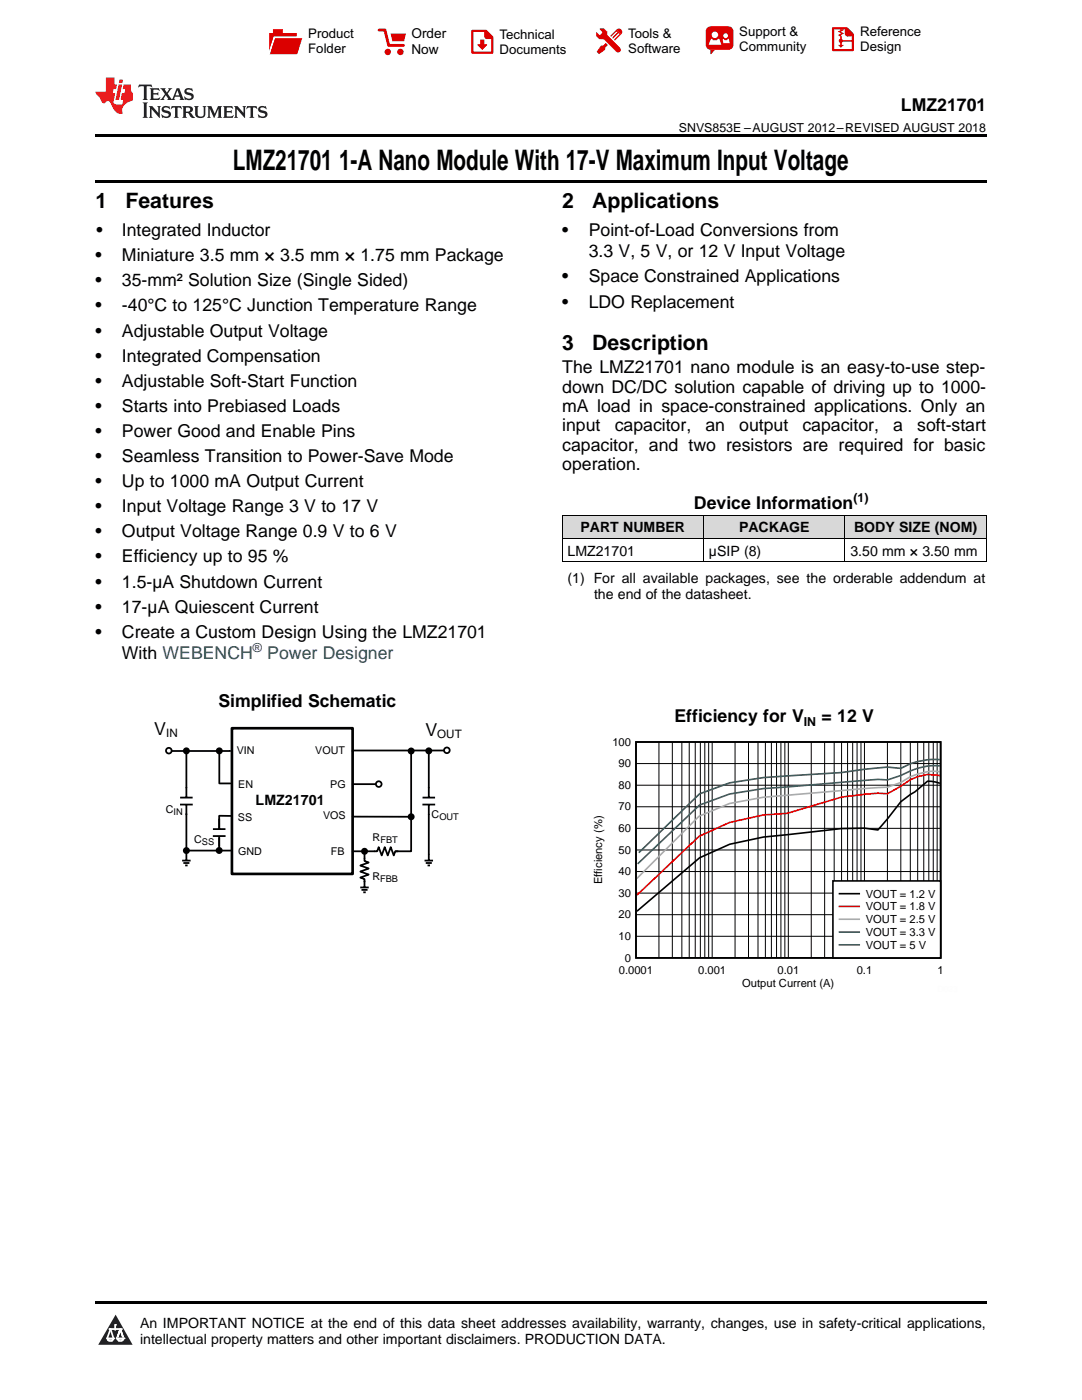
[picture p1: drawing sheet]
<svg xmlns="http://www.w3.org/2000/svg" width="216mm" height="279mm" viewBox="0 0 216 279" stroke-linecap="round" stroke-linejoin="round" font-family="sans-serif">
<defs><g id="words">
<g font-size="5.6">
<text x="46.5" y="33.9">LMZ21701</text>
<text x="67.6" y="33.9">1-A Nano Module With 17-V Maximum Input Voltage</text>
</g>
<g font-size="4.2">
<text x="19" y="41.4">1</text>
<text x="25" y="41.4">Features</text>
<text x="112.2" y="41.4">2</text>
<text x="118.2" y="41.4">Applications</text>
<text x="112.2" y="69.8">3</text>
<text x="118.2" y="69.8">Description</text>
</g>
<g font-size="3.6">
<text x="30.8" y="146.6">V</text>
<text x="84.9" y="146.9">V</text>
</g>
<g font-size="3.5">
<text x="179.8" y="22.2">LMZ21701</text>
<text x="19.2" y="47.1">•</text>
<text x="24.3" y="47.1">Integrated Inductor</text>
<text x="112.2" y="47.1">•</text>
<text x="117.5" y="47.1">Point-of-Load Conversions from</text>
<text x="19" y="52.1">•</text>
<text x="24.3" y="52.1">Miniature 3.5 mm × 3.5 mm × 1.75 mm Package</text>
<text x="117.5" y="51.4">3.3 V, 5 V, or 12 V Input Voltage</text>
<text x="19" y="57.2">•</text>
<text x="24.3" y="57.2">35-mm² Solution Size (Single Sided)</text>
<text x="112.2" y="56.4">•</text>
<text x="117.5" y="56.4">Space Constrained Applications</text>
<text x="19" y="62.2">•</text>
<text x="24.3" y="62.2">-40°C to 125°C Junction Temperature Range</text>
<text x="112.2" y="61.4">•</text>
<text x="117.5" y="61.4">LDO Replacement</text>
<text x="19" y="67.2">•</text>
<text x="24.3" y="67.2">Adjustable Output Voltage</text>
<text x="19" y="72.2">•</text>
<text x="19" y="77.2">•</text>
<text x="24.3" y="72.2">Integrated Compensation</text>
<text x="24.3" y="77.2">Adjustable Soft-Start Function</text>
<text x="112.2" y="74.5">The LMZ21701 nano module is an easy-to-use step-</text>
<text x="19" y="82.2">•</text>
<text x="24.3" y="82.2">Starts into Prebiased Loads</text>
<text x="112.2" y="78.4">down DC/DC solution capable of driving up to 1000-</text>
<text x="112.2" y="82.2">mA load in space-constrained applications. Only an</text>
<text x="19" y="87.2">•</text>
<text x="24.3" y="87.2">Power Good and Enable Pins</text>
<text x="112.2" y="86.1">input</text>
<text x="112.2" y="90">capacitor, and two resistors are required for basic</text>
<text x="122.7" y="86.1">capacitor,</text>
<text x="140.8" y="86.1">an</text>
<text x="147.5" y="86.1">output</text>
<text x="160.1" y="86.1">capacitor,</text>
<text x="178.2" y="86.1">a</text>
<text x="183" y="86.1">soft-start</text>
<text x="19" y="92.2">•</text>
<text x="24.3" y="92.2">Seamless Transition to Power-Save Mode</text>
<text x="112.2" y="93.9">operation.</text>
<text x="19" y="97.2">•</text>
<text x="24.3" y="97.2">Up to 1000 mA Output Current</text>
<text x="138.5" y="101.6">Device Information</text>
<text x="19" y="102.2">•</text>
<text x="19" y="107.2">•</text>
<text x="24.3" y="102.2">Input Voltage Range 3 V to 17 V</text>
<text x="24.3" y="107.2">Output Voltage Range 0.9 V to 6 V</text>
<text x="19" y="112.3">•</text>
<text x="24.3" y="112.3">Efficiency up to 95 %</text>
<text x="19" y="117.3">•</text>
<text x="24.3" y="117.3">1.5-µA Shutdown Current</text>
<text x="19" y="122.3">•</text>
<text x="24.3" y="122.3">17-µA Quiescent Current</text>
<text x="19" y="127.3">•</text>
<text x="24.3" y="127.3">Create a Custom Design Using the LMZ21701</text>
<text x="24.3" y="131.5">With WEBENCH</text>
<text x="43.6" y="141">Simplified Schematic</text>
<text x="134.6" y="144.2">Efficiency for V</text>
<text x="163.9" y="144.2">= 12 V</text>
</g>
<text font-size="3.5" fill="#0000c8" x="53.3" y="131.5">Power Designer</text>
<text font-size="2.9" x="51" y="160.7">LMZ21701</text>
<g font-size="2.8">
<text x="115.8" y="106.3">PART NUMBER</text>
<text x="147.5" y="106.3">PACKAGE</text>
<text x="170.4" y="106.3">BODY SIZE (NOM)</text>
<text x="113.2" y="110.9">LMZ21701</text>
<text x="141.5" y="110.9">µSIP (8)</text>
<text x="169.7" y="110.9">3.50 mm × 3.50 mm</text>
<text x="113.2" y="116.4">(1) For all available packages, see the orderable addendum at</text>
<text x="118.5" y="119.6">the end of the datasheet.</text>
<text x="27.9" y="265">An IMPORTANT NOTICE at the end of this data sheet addresses availability, warranty, changes, use in safety-critical applications,</text>
<text x="27.9" y="268.2">intellectual property matters and other important disclaimers. PRODUCTION DATA.</text>
</g>
<g font-size="2.7">
<text x="82.1" y="7.7">Order</text>
<text x="82.1" y="10.7">Now</text>
</g>
<g font-size="2.6">
<text x="61.5" y="7.6">Product</text>
<text x="61.5" y="10.6">Folder</text>
<text x="99.7" y="7.8">Technical</text>
<text x="99.7" y="10.8">Documents</text>
<text x="125.3" y="7.6">Tools &amp;</text>
<text x="125.3" y="10.6">Software</text>
<text x="147.5" y="7.2">Support &amp;</text>
<text x="147.5" y="10.2">Community</text>
<text x="171.6" y="7.3">Reference</text>
<text x="171.6" y="10.2">Design</text>
</g>
<g font-size="2.5">
<text x="135.5" y="26.3">SNVS853E –AUGUST 2012–REVISED AUGUST 2018</text>
<text x="170.3" y="100.2">(1)</text>
<text x="160.4" y="144.9">IN</text>
</g>
<text font-size="2.5" fill="#0000c8" x="50.5" y="130.1">®</text>
<g font-size="2.3">
<text x="33.2" y="147.1">IN</text>
<text x="87.3" y="147.4">OUT</text>
</g>
<g font-size="2.2">
<text x="122.2" y="148.8">100</text>
<text x="123.4" y="153.1">90</text>
<text x="123.4" y="161.7">70</text>
<text x="123.4" y="157.4">80</text>
<text x="123.4" y="166">60</text>
<text x="123.4" y="170.4">50</text>
<text x="120.1" y="176.5" transform="rotate(-90 120.1 176.5)">Efficiency (%)</text>
<text x="123.4" y="179">30</text>
<text x="123.4" y="174.7">40</text>
<text x="172.8" y="179.1">VOUT = 1.2 V</text>
<text x="123.4" y="183.3">20</text>
<text x="172.8" y="181.7">VOUT = 1.8 V</text>
<text x="172.8" y="184.2">VOUT = 2.5 V</text>
<text x="123.4" y="187.6">10</text>
<text x="124.7" y="191.9">0</text>
<text x="172.8" y="186.8">VOUT = 3.3 V</text>
<text x="172.8" y="189.3">VOUT = 5 V</text>
<text x="123.5" y="194.4">0.0001</text>
<text x="139.3" y="194.4">0.001</text>
<text x="148.1" y="197">Output Current (A)</text>
<text x="155.1" y="194.4">0.01</text>
<text x="170.9" y="194.4">0.1</text>
<text x="187.1" y="194.4">1</text>
</g>
<g font-size="2.1">
<text x="47.2" y="150.5">VIN</text>
<text x="62.9" y="150.5">VOUT</text>
<text x="47.5" y="157.2">EN</text>
<text x="65.9" y="157.2">PG</text>
<text x="33.1" y="162.2">C</text>
<text x="47.5" y="163.9">SS</text>
<text x="64.5" y="163.5">VOS</text>
<text x="74.4" y="167.8">R</text>
<text x="86.1" y="163.3">C</text>
<text x="38.7" y="168.2">C</text>
<text x="47.5" y="170.6">GND</text>
<text x="66" y="170.7">FB</text>
<text x="74.3" y="175.7">R</text>
</g>
<g font-size="1.9">
<text x="34.6" y="162.6">IN</text>
<text x="87.7" y="163.7">OUT</text>
<text x="40.3" y="168.6">SS</text>
<text x="75.9" y="168.2">FBT</text>
<text x="75.8" y="176.1">FBB</text>
</g>
</g></defs>
<g fill="#d8d8d8">
<path d="M112.2 102.9h28.2v4.6h-28.2z"/>
<path d="M140.4 102.9h28.2v4.6h-28.2z"/>
<path d="M168.6 102.9h28.2v4.6h-28.2z"/>
</g>
<path d="M23.1 262.4l3.4 6h-6.9z" fill="#231f20"/>
<path d="M21.4 267.1h1.2l-.3 .5h-.3a.55 .55 0 0 1-.6-.5z" fill-rule="evenodd" fill="#fff"/>
<path d="M21.4 267.1h1.2l-.3 .5h-.3a.55 .55 0 0 1-.6-.5z" fill="none" stroke="#231f20" stroke-width=".34"/>
<path d="M21.4 267.1l1.2 .1-.3 .4h-.5z" fill="none" stroke="#fff" stroke-width=".34"/>
<path d="M23 265.3h.1" fill="none" stroke="#fff" stroke-width=".34"/>
<path d="M23 264.4v.9z" fill="#fff"/>
<path d="M23 264.4v.9z" fill="none" stroke="#fff" stroke-width=".34"/>
<circle cx="23" cy="264.4" r=".17" fill="#fff"/>
<path d="M21.9 265.2h.1" fill="none" stroke="#fff" stroke-width=".34"/>
<path d="M21.9 265.2h2.3z" fill="#fff"/>
<path d="M21.9 265.2h2.3z" fill="none" stroke="#fff" stroke-width=".34"/>
<circle cx="24.2" cy="265.2" r=".17" fill="#fff"/>
<path d="M23.3 267.1h.1" fill="none" stroke="#fff" stroke-width=".34"/>
<path d="M24 265.2l-.7 1.9z" fill="#fff"/>
<path d="M24 265.2l-.7 1.9z" fill="none" stroke="#fff" stroke-width=".34"/>
<path d="M24 265.2l.7 1.9z" fill="#fff"/>
<path d="M24 265.2l.7 1.9z" fill="none" stroke="#fff" stroke-width=".34"/>
<path d="M24.6 267.1h.1" fill="none" stroke="#fff" stroke-width=".34"/>
<circle cx="21.4" cy="267.1" r=".17" fill="#fff"/>
<path d="M22.1 265.2l-.7 1.9z" fill="#fff"/>
<path d="M22.1 265.2l-.7 1.9z" fill="none" stroke="#fff" stroke-width=".34"/>
<path d="M22.1 265.2l.5 1.9z" fill="#fff"/>
<path d="M22.1 265.2l.5 1.9z" fill="none" stroke="#fff" stroke-width=".34"/>
<circle cx="22.6" cy="267.1" r=".17" fill="#fff"/>
<path d="M23.4 267.1h1.3a.65 .65 0 0 1-.7 .5 .65 .65 0 0 1-.6-.5z" fill-rule="evenodd" fill="#fff"/>
<path d="M23.4 267.1h1.3a.65 .65 0 0 1-.7 .5 .65 .65 0 0 1-.6-.5z" fill="none" stroke="#231f20" stroke-width=".34"/>
<path d="M23.4 267.1h1.3l-.4 .5h-.6z" fill="none" stroke="#fff" stroke-width=".34"/>
<path d="M23.3 267.1h.1" fill="none" stroke="#fff" stroke-width=".34"/>
<circle cx="24.7" cy="267.1" r=".17" fill="#fff"/>
<path d="M19 259.7h177.8v.5h-177.8z" fill="#000"/>
<path d="M118 147.2h73.1v50.8h-73.1z" fill-rule="evenodd" fill="#fff"/>
<path d="M126.9 148.1h60.8v43.1h-60.8zM187.5 156.4l-1.2-.4-1.2-.1-2.6 2.1-2.7 2-4.6 5.6-2.7-.3-4.6 .1-15.6 1.7-6.7 1.4-6 2.7-12.5 10.7" fill="none" stroke="#000" stroke-width=".33"/>
<g fill="none" stroke="#000" stroke-width=".2">
<path d="M126.9 156.7h60.8M126.9 152.4h60.8M131.5 148.1v43.1M134.2 148.1v43.1M136.1 148.1v43.1M137.5 148.1v43.1M138.7 148.1v43.1M139.7 148.1v43.1M140.6 148.1v43.1M141.4 148.1v43.1M142.1 148.1v43.1M146.7 148.1v43.1"/>
<path d="M149.4 148.1v43.1M151.2 148.1v43.1M152.7 148.1v43.1M153.9 148.1v43.1M154.9 148.1v43.1M155.8 148.1v43.1M156.6 148.1v43.1M157.3 148.1v43.1M161.9 148.1v43.1M164.5 148.1v43.1M166.5 148.1v43.1M167.9 148.1v43.1"/>
<path d="M169.1 148.1v43.1M170.1 148.1v43.1M171 148.1v43.1M171.8 148.1v43.1M172.5 148.1v43.1M177.1 148.1v43.1M179.7 148.1v43.1M181.6 148.1v43.1M183.1 148.1v43.1M184.3 148.1v43.1M185.3 148.1v43.1M186.2 148.1v43.1"/>
<path d="M187 148.1v43.1M126.9 178.2h60.8M126.9 173.9h60.8M126.9 169.6h60.8M126.9 165.3h60.8M126.9 161h60.8M126.9 186.9h60.8M126.9 182.5h60.8"/>
</g>
<path d="M187.5 154.8l-.5-.1a9.1 9.1 0 0 0-7.2 2.2l-2.7 1.5-1.9-.1-7.3 .8-10.8 3.2-4.8 .3-6.7 1.5-6.1 2.8-12.4 11.8" fill="none" stroke="#f00" stroke-width=".33"/>
<path d="M187.5 154h-.5a10.5 10.5 0 0 0-7.2 2.2l-2.7 .9a320.7 320.7 0 0 0-20 1.6l-4.8 .4-6.7 1.3-6.1 2.5-12.4 12.4" fill="none" stroke="#aaa" stroke-width=".33"/>
<path d="M187.5 152.9l-.5-.1a12.3 12.3 0 0 0-7.2 2l-2.7 .8-1.9-.1-22.9 1.9-6.7 1.1-6 2.2-12.4 11.7" fill="none" stroke="#295c75" stroke-width=".33"/>
<path d="M187.5 151.6h-.1a13.5 13.5 0 0 0-7.6 1.7l-2.7-.2-4.6 .4-4.6 .7-15.6 1-6.7 1-6 2.2-12.1 11.8" fill="none" stroke="#286b49" stroke-width=".33"/>
<path d="M166.2 175.8h21.5v15.4h-21.5z" fill-rule="evenodd" fill="#fff"/>
<path d="M166.2 175.8h21.5v15.4h-21.5zM167.5 178.4h3.9" fill="none" stroke="#000" stroke-width=".33"/>
<path d="M167.5 180.9h3.9" fill="none" stroke="#f00" stroke-width=".33"/>
<path d="M167.5 183.5h3.9" fill="none" stroke="#aaa" stroke-width=".33"/>
<path d="M167.5 186h3.9" fill="none" stroke="#295c75" stroke-width=".33"/>
<path d="M167.5 188.6h3.9" fill="none" stroke="#286b49" stroke-width=".33"/>
<g fill="#fff">
<path d="M30.9 144h61.3v34.3h-61.3z" fill-rule="evenodd"/>
<path d="M46.3 145.3h24.1v29.1h-24.1z" fill-rule="evenodd"/>
</g>
<path d="M46.3 145.3h24.1v29.1h-24.1z" fill="none" stroke="#000" stroke-width=".53"/>
<g fill="none" stroke="#000" stroke-width=".36">
<path d="M43.8 149.9v6.4M42.5 166.9h2.5M42.5 165.5h2.5M43.7 163.4v2.1M43.7 167v1.9M43.8 162.8h2.3M71.9 177.1h1.7M72.1 177.6h1.2M72.5 178.1h.5M72.7 175.8v1.2"/>
<circle cx="37.2" cy="149.9" r=".51"/>
<circle cx="43.8" cy="149.9" r=".51"/>
</g>
<g fill="#000">
<circle cx="37.2" cy="149.9" r=".51"/>
<circle cx="43.8" cy="149.9" r=".51"/>
</g>
<circle cx="33.7" cy="149.8" r=".56" fill="#fff"/>
<g fill="none" stroke="#000" stroke-width=".36">
<path d="M35.9 159.2h2.5M37.2 149.9v9.3M43.9 156.4h2.1M45.9 149.9h-11.6M70.4 156.5h4.7M89.6 149.8h-19.2v.2M35.9 160.6h2.6M36.3 171.7h1.7M36.6 172.2h1.2M36.9 172.7h.5M37.2 160.7v2M37.2 170.4v1.3"/>
<path d="M37.5 169.8h8.6M43.7 162.9v2.5M43.7 167.2v2.6M70.4 169.9h4.9l.3-.8 .6 1.6 .6-1.6 .6 1.6 .6-1.6 .6 1.6 .3-.8h.5M70.4 163h11.6M72.7 171.3v.5l.9 .3-1.7 .6 1.7 .6-1.7 .6 1.7 .6-1.7 .6 .8 .3v.6"/>
<circle cx="33.7" cy="149.8" r=".56"/>
<circle cx="37.2" cy="169.8" r=".51"/>
<circle cx="43.7" cy="169.7" r=".51"/>
</g>
<g fill="#000">
<circle cx="37.2" cy="169.8" r=".51"/>
<circle cx="43.7" cy="169.7" r=".51"/>
</g>
<circle cx="75.6" cy="156.5" r=".56" fill="#fff"/>
<g fill="none" stroke="#000" stroke-width=".36">
<path d="M82 149.9v20h-3.1M72.7 170.2v1.1"/>
<circle cx="75.6" cy="156.5" r=".56"/>
<circle cx="82" cy="149.9" r=".51"/>
<circle cx="85.6" cy="149.9" r=".51"/>
<circle cx="72.7" cy="169.9" r=".51"/>
<circle cx="82" cy="163" r=".51"/>
</g>
<g fill="#000">
<circle cx="82" cy="149.9" r=".51"/>
<circle cx="85.6" cy="149.9" r=".51"/>
<circle cx="72.7" cy="169.9" r=".51"/>
<circle cx="82" cy="163" r=".51"/>
</g>
<circle cx="89.2" cy="149.7" r=".56" fill="#fff"/>
<g fill="none" stroke="#000" stroke-width=".36">
<path d="M84.3 159.2h2.5M85.6 149.9v9.3M37.2 162.4v7.4M84.3 160.6h2.5M84.7 171.7h1.7M85 172.2h1.2M85.3 172.7h.5M85.6 160.7v11"/>
<circle cx="89.2" cy="149.7" r=".56"/>
</g>
<path d="M112.2 112.1h84.6M112.2 107.5h84.6M112.2 102.8h84.6M112.2 102.9v9.3M140.4 102.9v9.3M168.6 102.9v9.3M196.8 102.9v9.3" fill="none" stroke="#000" stroke-width=".2"/>
<path d="M19 35.9h177.8v.5h-177.8zM19 26.8h177.8v.6h-177.8z" fill="#000"/>
<path d="M27.7 16.9l-.1 .6 .6-.3h.5v.2v2.2l-.2 .4h1l-.2-.4v-2.2v-.2h.5l.6 .3-.2-.6zM29.9 17.6l.2 .4v1.6l-.2 .4h1.9l.1-.6a1.09 1.09 0 0 1-1.3 .1v-.6h.6l.4 .2v-.7l-.2 .2h-.8v-.6l.2-.1a1.01 1.01 0 0 1 1 .3l-.1-.6zM32 17.6l.9 1.2-1 1.2h.9l-.2-.3 .5-.7 .5 .7-.3 .3h1.7l-.2-.3 .1-.4h1l.1 .4-.2 .3h1l-.3-.4-.7-2h-.5l-1 2.2-.8-1.1 .9-1.1h-.9l.2 .2-.4 .7-.4-.7 .2-.2zM35.4 18l.4 1h-.8zM37 17.7a.66 .66 0 0 0-.2 .8 .66 .66 0 0 0 .6 .4l.7 .2 .1 .2a.8 .8 0 0 1-.7 .4 .8 .8 0 0 1-.7-.5l.1 .8 .2-.2a.94 .94 0 0 0 1.1 .1 .94 .94 0 0 0 .4-.9 1.48 1.48 0 0 0-1.3-.6v-.4a1.1 1.1 0 0 1 1.2 .2l-.2-.6-.2 .1-.5-.1zM28.5 20.4l.2 .4v2.3l-.2 .4h1l-.2-.4v-2.3l.2-.4zM29.7 21.2l.2 .4v1.5l-.2 .4h.8l-.3-.4 .1-1.3 1.6 1.8v-2l.2-.4h-.7l.2 .2v1.1l-1.2-1.3zM32.5 21.3a.66 .66 0 0 0-.2 .8 .66 .66 0 0 0 .6 .4l.6 .2 .2 .2a.8 .8 0 0 1-.8 .4 .8 .8 0 0 1-.7-.5l.2 .7 .2-.1a.94 .94 0 0 0 1 .1 .94 .94 0 0 0 .5-1 1.47 1.47 0 0 0-1.3-.6l-.1-.3a1.1 1.1 0 0 1 1.3 .2l-.2-.6-.2 .1-.5-.2zM34.3 21.2l-.2 .6a.64 .64 0 0 1 .8-.3v1.6l-.2 .4h1l-.3-.4 .1-1.6a.66 .66 0 0 1 .8 .3l-.2-.6zM36.3 21.2l.3 .4v1.5l-.3 .4h1l-.2-.2v-.7h.5l.1 .1a.8 .8 0 0 0 1.2 .7l-1-1a.62 .62 0 0 0 .6-.5 .62 .62 0 0 0-.6-.7zM37.1 21.5h.1a.48 .48 0 0 1 .6 0 .48 .48 0 0 1 .1 .6l-.2 .1-.6 .1zM38.7 21.2l.2 .2a2.29 2.29 0 0 0 .4 2 1.05 1.05 0 0 0 1.7-.7v-1.3l.2-.2h-.8l.2 .4v1.1a.61 .61 0 0 1-.6 .6 .61 .61 0 0 1-.6-.6v-1.1l.3-.4zM41.3 21.2l.3 .4v1.5l-.3 .4h.8l-.2-.4v-1.4l.8 1.9 .9-1.9v1.4l-.2 .4h.9l-.2-.4v-1.5l.2-.4h-.8l-.7 1.5-.6-1.5zM44.5 21.2l.2 .4v1.5l-.2 .4h1.9l.2-.6a1.1 1.1 0 0 1-1.4 .2v-.7h.6l.4 .2v-.6l-.2 .1-.8 .1v-.6l.2-.1a1.02 1.02 0 0 1 1.1 .2l-.2-.5zM46.7 21.2l.2 .4v1.5l-.2 .4h.8l-.3-.4 .1-1.3 1.6 1.8v-2l.2-.4h-.7l.2 .2v1.1l-1.2-1.3zM49.3 21.2l-.1 .6a.64 .64 0 0 1 .8-.3v1.6l-.3 .4h1l-.2-.4v-1.6a.66 .66 0 0 1 .8 .3l-.1-.6zM51.7 21.3a.66 .66 0 0 0-.2 .7 .66 .66 0 0 0 .7 .5l.6 .2 .1 .2a.8 .8 0 0 1-.7 .4 .8 .8 0 0 1-.7-.5l.1 .7 .2-.1a.94 .94 0 0 0 1.1 .1 .94 .94 0 0 0 .4-1 1.48 1.48 0 0 0-1.2-.6l-.1-.3a1.1 1.1 0 0 1 1.2 .2l-.2-.6-.1 .1-.6-.2z" fill="#231f20"/>
<path d="M21.1 15.5v2.8h-2v.4l.9 .9a.96 .96 0 0 0 1 1 .59 .59 0 0 1 .5-.4 .59 .59 0 0 1 .5 .3l.4 .8a1.61 1.61 0 0 0 2.1 1.3 1.63 1.63 0 0 1 1.1-2.2l.9-.3v-1.5a1.6 1.6 0 0 1-.4-1.7h-1.4l-.2 .9h.5l-.2 .8h-.5l-.2 1v.3h.5l-.2 .9h-.7a.74 .74 0 0 1-1-.6l.3-1.6h-.5l.2-.8h.5l.1-.9h-.4v-1.4zM23.7 16.9l-.7 3h.8l.6-3zM23.8 15.9l-.1 .7h.7l.2-.7z" fill="#ee1d23"/>
<g fill="#d60000">
<path d="M54.5 5.8h2v.8h2.7v4.2h-5.5v-4.2h.8z" fill-rule="evenodd"/>
<path d="M54.8 7.5h5.6l-1.1 3.3h-5.6z" fill-rule="evenodd"/>
</g>
<path d="M54.7 7.4h5.7l-.1 .1h-5.5l-1.1 3.3z" fill-rule="evenodd" fill="#fff"/>
<path d="M54.7 7.4h5.7l-.1 .1h-5.5l-1.1 3.3z" fill="none" stroke="#fff" stroke-width=".2"/>
<path d="M75.6 6h1.2l.7 3.1h3" fill="none" stroke="#d60000" stroke-width=".56"/>
<g fill="#d60000">
<path d="M77.9 6.7h3.1l-.4 1.5h-2.3z" fill-rule="evenodd"/>
<circle cx="77.4" cy="10.4" r=".64"/>
<circle cx="79.9" cy="10.4" r=".64"/>
</g>
<path d="M94.3 6.2h2.7l1.2 1.2v3.1h-3.9z" fill="none" stroke="#d60000" stroke-width=".44"/>
<g fill="#d60000">
<path d="M95.8 7.9h.8v1h.6l-1 1.1-.9-1v-.1h.5z" fill-rule="evenodd"/>
<path d="M96.6 6.2h.4l1.2 1.2v.4h-1.2l-.4-.4z" fill-rule="evenodd"/>
<path d="M119.7 5.7h.8l.6 .6 .1 .7 2.5 2.5-.7 .8-2.4-2.3-1.1-.2-.5-.6v-.8l.7 .6 .5-.4v-.2l-.5-.5z" fill-rule="evenodd"/>
<path d="M119.9 9.1h.5l.5-.5 .4 .4-.5 .5-.1 .4-1.2 .9-.4-.5z" fill-rule="evenodd"/>
<path d="M123 5.9a.67 .67 0 0 1 1 0 .67 .67 0 0 1 0 .9z" fill-rule="evenodd"/>
<path d="M123 5.9l1 .9-1.2 1.2h-.2v-.2l.9-.9 .1-.2h-.2l-1 1h-.2v-.2l1-1v-.2h-.2l-1 1h-.2v-.2z" fill-rule="evenodd"/>
<circle cx="123.3" cy="9.9" r=".54"/>
</g>
<path d="M121.1 6.3l-.1 .7" fill="none" stroke="#d60000" stroke-width=".2"/>
<g fill="#d60000">
<path d="M141.1 5.5l.7-.2h3.6a.95 .95 0 0 1 .9 .9v2.8a.95 .95 0 0 1-.9 .9h-3.6a.95 .95 0 0 1-1-.9v-2.8z" fill-rule="evenodd"/>
<path d="M141.8 9.9h.9l-.8 .9h-.1z" fill-rule="evenodd"/>
</g>
<g fill="#fff">
<path d="M144.3 8.6h1.3z"/>
<path d="M141.9 7.8h.2l.2 .2h.7l.2-.2h.3l.4 1.1h-2.5z" fill-rule="evenodd"/>
<path d="M144.2 7.8h.2l.2 .2h.5l.1-.2h.2l.2 .8h-1.3z" fill-rule="evenodd"/>
<circle cx="142.6" cy="6.9" r=".65"/>
<circle cx="144.8" cy="7.1" r=".48"/>
</g>
<path d="M166.2 5.6h2.8l1.2 1.3v3.1h-4z" fill="none" stroke="#d60000" stroke-width=".44"/>
<path d="M167.8 7.3v1.8M167.8 8.1h2.3" fill="none" stroke="#d60000" stroke-width=".3"/>
<g fill="#d60000">
<path d="M168.6 5.6h.4l1.2 1.3v.4h-1.1l-.5-.6z" fill-rule="evenodd"/>
<circle cx="167.8" cy="8.1" r=".42"/>
<circle cx="169.1" cy="6.7" r=".55"/>
</g>
<g fill="#d60000">
<path d="M167.2 9h1.2l-.6 .5z"/>
<path d="M167.5 5.8h.6l.3 .2-.6 .3 .6 .4-.7 .3 .2 .3h-.2l-.5-.3 .6-.3-.6-.4 .6-.3z"/>
</g>
<use href="#words"/>
</svg>
